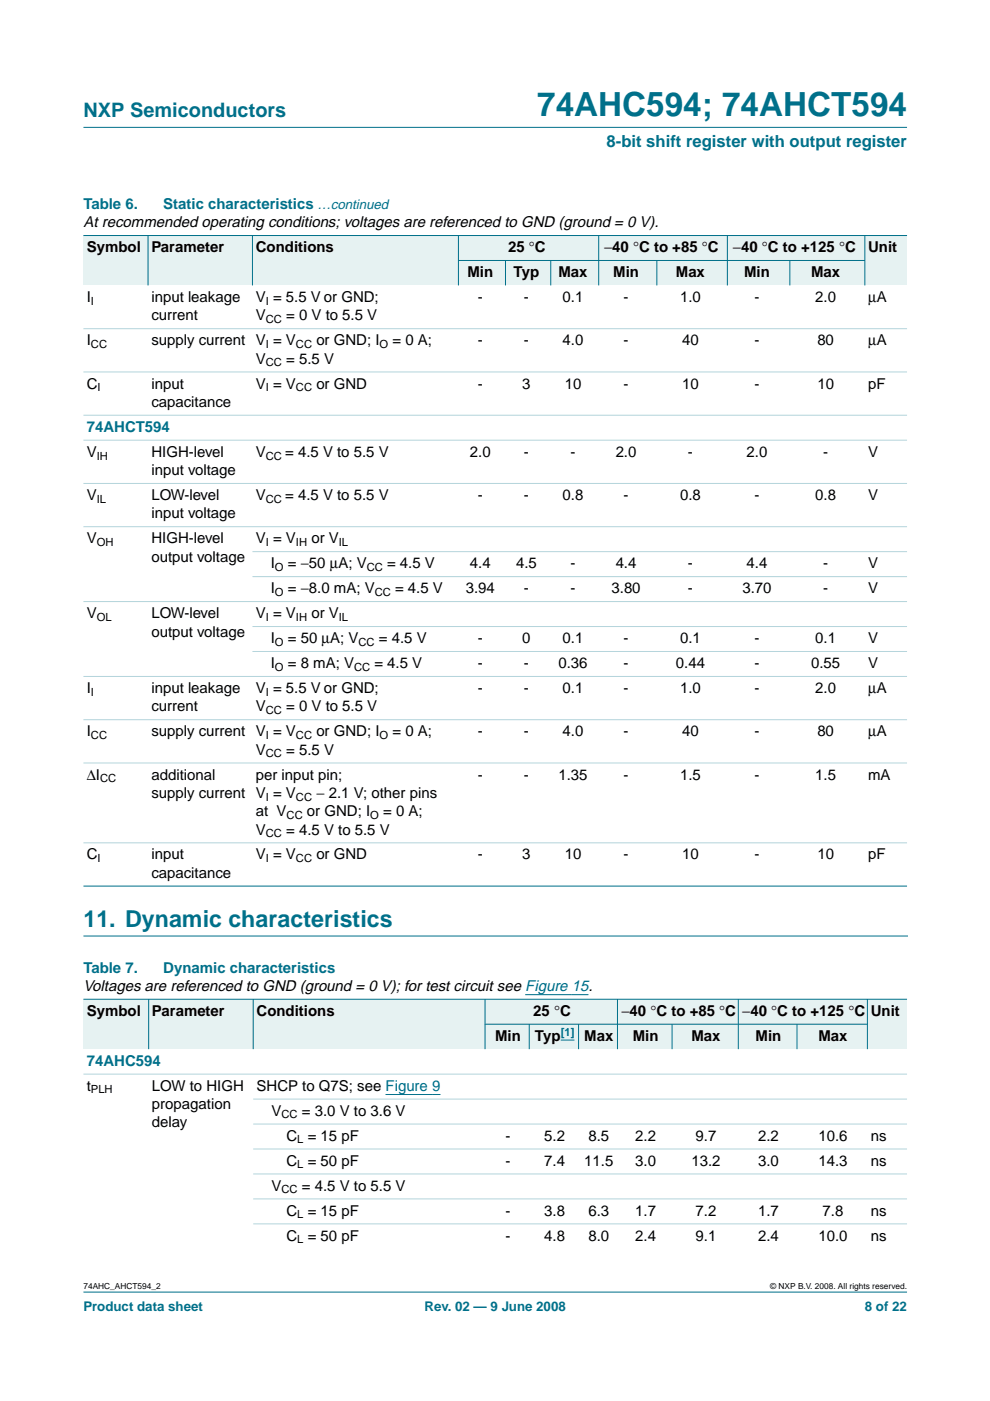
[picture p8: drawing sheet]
<svg xmlns="http://www.w3.org/2000/svg" width="210mm" height="297mm" viewBox="0 0 210 297" stroke-linecap="round" stroke-linejoin="round" font-family="sans-serif">
<defs><g id="words">
<text font-size="7.1" fill="#00708a" x="113.9" y="24.7">74AHC594; 74AHCT594</text>
<text font-size="4.9" fill="#00708a" x="17.7" y="196.5">11. Dynamic characteristics</text>
<text font-size="4.2" fill="#00708a" x="17.7" y="24.9">NXP Semiconductors</text>
<text font-size="3.5" fill="#00708a" x="128.6" y="31.1">8-bit shift register with output register</text>
<g font-size="3.2" fill="#00708a">
<text x="17.7" y="44.3">Table 6.</text>
<text x="34.6" y="44.3">Static characteristics …continued</text>
<text x="18.4" y="91.6">74AHCT594</text>
<text x="17.7" y="206.2">Table 7.</text>
<text x="34.6" y="206.2">Dynamic characteristics</text>
<text x="18.4" y="226">74AHC594</text>
</g>
<g font-size="3.2">
<text x="17.7" y="48.2">At recommended operating conditions; voltages are referenced to GND (ground = 0 V).</text>
<text x="18.4" y="53.5">Symbol</text>
<text x="32.1" y="53.5">Parameter</text>
<text x="54.2" y="53.5">Conditions</text>
<text x="107.7" y="53.5">25 °C</text>
<text x="128.1" y="53.5">−40 °C to +85 °C</text>
<text x="155.4" y="53.5">−40 °C to +125 °C</text>
<text x="184.1" y="53.5">Unit</text>
<text x="99.1" y="58.8">Min</text>
<text x="108.9" y="58.8">Typ</text>
<text x="118.4" y="58.8">Max</text>
<text x="130" y="58.8">Min</text>
<text x="143.3" y="58.8">Max</text>
<text x="157.8" y="58.8">Min</text>
<text x="172" y="58.8">Max</text>
<text x="18.4" y="64">I</text>
<text x="32.1" y="64">input leakage</text>
<text x="54.2" y="64">V = 5.5 V or GND;</text>
<text x="101.3" y="64">-</text>
<text x="111.1" y="64">-</text>
<text x="119.3" y="64">0.1</text>
<text x="132.2" y="64">-</text>
<text x="144.2" y="64">1.0</text>
<text x="160" y="64">-</text>
<text x="172.9" y="64">2.0</text>
<text x="184.1" y="64">µA</text>
<text x="32.1" y="67.9">current</text>
<text x="54.2" y="67.9">V</text>
<text x="60.7" y="67.9">= 0 V to 5.5 V</text>
<text x="18.4" y="73.2">I</text>
<text x="32.1" y="73.2">supply current V = V</text>
<text x="54.2" y="77.1">V</text>
<text x="60.7" y="77.1">= 5.5 V</text>
<text x="67.1" y="73.2">or GND; I</text>
<text x="83.2" y="73.2">= 0 A;</text>
<text x="101.3" y="73.2">-</text>
<text x="111.1" y="73.2">-</text>
<text x="119.3" y="73.2">4.0</text>
<text x="132.2" y="73.2">-</text>
<text x="144.6" y="73.2">40</text>
<text x="160" y="73.2">-</text>
<text x="173.3" y="73.2">80</text>
<text x="184.1" y="73.2">µA</text>
<text x="18.4" y="82.4">C</text>
<text x="32.1" y="82.4">input</text>
<text x="54.2" y="82.4">V = V</text>
<text x="67.1" y="82.4">or GND</text>
<text x="101.3" y="82.4">-</text>
<text x="110.7" y="82.4">3</text>
<text x="119.7" y="82.4">10</text>
<text x="132.2" y="82.4">-</text>
<text x="144.6" y="82.4">10</text>
<text x="160" y="82.4">-</text>
<text x="173.3" y="82.4">10</text>
<text x="184.1" y="82.4">pF</text>
<text x="32.1" y="86.3">capacitance</text>
<text x="18.4" y="96.9">V</text>
<text x="32.1" y="96.9">HIGH-level</text>
<text x="32.1" y="100.7">input voltage</text>
<text x="54.2" y="96.9">V</text>
<text x="60.5" y="96.9">= 4.5 V to 5.5 V</text>
<text x="99.6" y="96.9">2.0</text>
<text x="111.1" y="96.9">-</text>
<text x="121" y="96.9">-</text>
<text x="130.5" y="96.9">2.0</text>
<text x="145.9" y="96.9">-</text>
<text x="158.3" y="96.9">2.0</text>
<text x="174.5" y="96.9">-</text>
<text x="184.1" y="96.9">V</text>
<text x="18.4" y="106">V</text>
<text x="32.1" y="106">LOW-level</text>
<text x="54.2" y="106">V</text>
<text x="60.5" y="106">= 4.5 V to 5.5 V</text>
<text x="101.3" y="106">-</text>
<text x="111.1" y="106">-</text>
<text x="119.3" y="106">0.8</text>
<text x="132.2" y="106">-</text>
<text x="144.2" y="106">0.8</text>
<text x="160" y="106">-</text>
<text x="172.9" y="106">0.8</text>
<text x="184.1" y="106">V</text>
<text x="32.1" y="109.9">input voltage</text>
<text x="18.4" y="115.2">V</text>
<text x="32.1" y="115.2">HIGH-level</text>
<text x="32.1" y="119.1">output voltage</text>
<text x="54.2" y="115.2">V = V</text>
<text x="66" y="115.2">or V</text>
<text x="57.4" y="125.8">I</text>
<text x="57.4" y="120.5">I</text>
<text x="61" y="120.5">= −50 µA; V</text>
<text x="61" y="125.8">= −8.0 mA; V</text>
<text x="82.1" y="120.5">= 4.5 V</text>
<text x="83.8" y="125.8">= 4.5 V</text>
<text x="98.7" y="125.8">3.94</text>
<text x="99.6" y="120.5">4.4</text>
<text x="109.4" y="120.5">4.5</text>
<text x="111.1" y="125.8">-</text>
<text x="121" y="120.5">-</text>
<text x="121" y="125.8">-</text>
<text x="129.7" y="125.8">3.80</text>
<text x="130.5" y="120.5">4.4</text>
<text x="145.9" y="125.8">-</text>
<text x="145.9" y="120.5">-</text>
<text x="157.4" y="125.8">3.70</text>
<text x="158.3" y="120.5">4.4</text>
<text x="174.5" y="125.8">-</text>
<text x="174.5" y="120.5">-</text>
<text x="184.1" y="125.8">V</text>
<text x="184.1" y="120.5">V</text>
<text x="18.4" y="131.1">V</text>
<text x="32.1" y="131.1">LOW-level</text>
<text x="54.2" y="131.1">V = V</text>
<text x="66" y="131.1">or V</text>
<text x="32.1" y="135">output voltage</text>
<text x="57.4" y="136.4">I</text>
<text x="61" y="136.4">= 50 µA; V</text>
<text x="80.3" y="136.4">= 4.5 V</text>
<text x="101.3" y="136.4">-</text>
<text x="110.7" y="136.4">0</text>
<text x="119.3" y="136.4">0.1</text>
<text x="132.2" y="136.4">-</text>
<text x="144.2" y="136.4">0.1</text>
<text x="160" y="136.4">-</text>
<text x="172.9" y="136.4">0.1</text>
<text x="184.1" y="136.4">V</text>
<text x="57.4" y="141.7">I</text>
<text x="61" y="141.7">= 8 mA; V</text>
<text x="79.4" y="141.7">= 4.5 V</text>
<text x="101.3" y="141.7">-</text>
<text x="111.1" y="141.7">-</text>
<text x="118.4" y="141.7">0.36</text>
<text x="132.2" y="141.7">-</text>
<text x="143.3" y="141.7">0.44</text>
<text x="160" y="141.7">-</text>
<text x="172" y="141.7">0.55</text>
<text x="184.1" y="141.7">V</text>
<text x="18.4" y="146.9">I</text>
<text x="32.1" y="146.9">input leakage</text>
<text x="54.2" y="146.9">V = 5.5 V or GND;</text>
<text x="101.3" y="146.9">-</text>
<text x="111.1" y="146.9">-</text>
<text x="119.3" y="146.9">0.1</text>
<text x="132.2" y="146.9">-</text>
<text x="144.2" y="146.9">1.0</text>
<text x="160" y="146.9">-</text>
<text x="172.9" y="146.9">2.0</text>
<text x="184.1" y="146.9">µA</text>
<text x="32.1" y="150.8">current</text>
<text x="54.2" y="150.8">V</text>
<text x="60.7" y="150.8">= 0 V to 5.5 V</text>
<text x="18.4" y="156.1">I</text>
<text x="32.1" y="156.1">supply current V = V</text>
<text x="54.2" y="160">V</text>
<text x="60.7" y="160">= 5.5 V</text>
<text x="67.1" y="156.1">or GND; I</text>
<text x="83.2" y="156.1">= 0 A;</text>
<text x="101.3" y="156.1">-</text>
<text x="111.1" y="156.1">-</text>
<text x="119.3" y="156.1">4.0</text>
<text x="132.2" y="156.1">-</text>
<text x="144.6" y="156.1">40</text>
<text x="160" y="156.1">-</text>
<text x="173.3" y="156.1">80</text>
<text x="184.1" y="156.1">µA</text>
<text x="18.4" y="165.3">∆I</text>
<text x="32.1" y="165.3">additional</text>
<text x="54.2" y="165.3">per input pin;</text>
<text x="101.3" y="165.3">-</text>
<text x="111.1" y="165.3">-</text>
<text x="118.4" y="165.3">1.35</text>
<text x="132.2" y="165.3">-</text>
<text x="144.2" y="165.3">1.5</text>
<text x="160" y="165.3">-</text>
<text x="172.9" y="165.3">1.5</text>
<text x="184.1" y="165.3">mA</text>
<text x="32.1" y="169.2">supply current V = V</text>
<text x="54.2" y="173.1">at V</text>
<text x="65.1" y="173.1">or GND; I</text>
<text x="67.1" y="169.2">− 2.1 V; other pins</text>
<text x="81.2" y="173.1">= 0 A;</text>
<text x="54.2" y="176.9">V</text>
<text x="60.7" y="176.9">= 4.5 V to 5.5 V</text>
<text x="18.4" y="182.2">C</text>
<text x="32.1" y="182.2">input</text>
<text x="54.2" y="182.2">V = V</text>
<text x="67.1" y="182.2">or GND</text>
<text x="101.3" y="182.2">-</text>
<text x="110.7" y="182.2">3</text>
<text x="119.7" y="182.2">10</text>
<text x="132.2" y="182.2">-</text>
<text x="144.6" y="182.2">10</text>
<text x="160" y="182.2">-</text>
<text x="173.3" y="182.2">10</text>
<text x="184.1" y="182.2">pF</text>
<text x="32.1" y="186.1">capacitance</text>
<text x="17.7" y="210.1">Voltages are referenced to GND (ground = 0 V); for test circuit see Figure 15.</text>
<text x="18.4" y="215.4">Symbol</text>
<text x="32.2" y="215.4">Parameter</text>
<text x="54.4" y="215.4">Conditions</text>
<text x="113.1" y="215.4">25 °C</text>
<text x="131.7" y="215.4">−40 °C to +85 °C</text>
<text x="157.4" y="215.4">−40 °C to +125 °C</text>
<text x="184.6" y="215.4">Unit</text>
<text x="105" y="220.7">Min</text>
<text x="113.4" y="220.7">Typ</text>
<text x="123.9" y="220.7">Max</text>
<text x="134.2" y="220.7">Min</text>
<text x="146.6" y="220.7">Max</text>
<text x="160.2" y="220.7">Min</text>
<text x="173.5" y="220.7">Max</text>
<text x="18.4" y="231.3">t</text>
<text x="32.2" y="231.3">LOW to HIGH</text>
<text x="54.4" y="231.3">SHCP to Q7S; see Figure 9</text>
<text x="32.2" y="235.1">propagation</text>
<text x="32.2" y="239">delay</text>
<text x="57.6" y="236.6">V</text>
<text x="64" y="236.6">= 3.0 V to 3.6 V</text>
<text x="60.7" y="241.8">C = 15 pF</text>
<text x="107.2" y="241.8">-</text>
<text x="115.4" y="241.8">5.2</text>
<text x="124.8" y="241.8">8.5</text>
<text x="134.7" y="241.8">2.2</text>
<text x="147.5" y="241.8">9.7</text>
<text x="160.7" y="241.8">2.2</text>
<text x="173.5" y="241.8">10.6</text>
<text x="184.6" y="241.8">ns</text>
<text x="60.7" y="247.1">C = 50 pF</text>
<text x="107.2" y="247.1">-</text>
<text x="115.4" y="247.1">7.4</text>
<text x="123.9" y="247.1">11.5</text>
<text x="134.7" y="247.1">3.0</text>
<text x="146.6" y="247.1">13.2</text>
<text x="160.7" y="247.1">3.0</text>
<text x="173.5" y="247.1">14.3</text>
<text x="184.6" y="247.1">ns</text>
<text x="57.6" y="252.4">V</text>
<text x="60.7" y="257.7">C = 15 pF</text>
<text x="64" y="252.4">= 4.5 V to 5.5 V</text>
<text x="107.2" y="257.7">-</text>
<text x="115.4" y="257.7">3.8</text>
<text x="124.8" y="257.7">6.3</text>
<text x="134.7" y="257.7">1.7</text>
<text x="147.5" y="257.7">7.2</text>
<text x="160.7" y="257.7">1.7</text>
<text x="174.4" y="257.7">7.8</text>
<text x="184.6" y="257.7">ns</text>
<text x="60.7" y="263">C = 50 pF</text>
<text x="107.2" y="263">-</text>
<text x="115.4" y="263">4.8</text>
<text x="124.8" y="263">8.0</text>
<text x="134.7" y="263">2.4</text>
<text x="147.5" y="263">9.1</text>
<text x="160.7" y="263">2.4</text>
<text x="173.5" y="263">10.0</text>
<text x="184.6" y="263">ns</text>
</g>
<g font-size="2.8" fill="#00708a">
<text x="17.7" y="278">Product data sheet</text>
<text x="90" y="278">Rev. 02 — 9 June 2008</text>
<text x="183.4" y="278">8 of 22</text>
</g>
<g font-size="2.4">
<text x="19.3" y="64.6">I</text>
<text x="56.4" y="64.6">I</text>
<text x="56.4" y="68.5">CC</text>
<text x="19.3" y="73.8">CC</text>
<text x="56.4" y="73.8">I</text>
<text x="56.4" y="77.7">CC</text>
<text x="62.8" y="73.8">CC</text>
<text x="80.5" y="73.8">O</text>
<text x="20.7" y="83">I</text>
<text x="56.4" y="83">I</text>
<text x="62.8" y="83">CC</text>
<text x="20.5" y="97.4">IH</text>
<text x="56.4" y="97.4">CC</text>
<text x="20.5" y="106.6">IL</text>
<text x="56.4" y="106.6">CC</text>
<text x="20.5" y="115.8">OH</text>
<text x="56.4" y="115.8">I</text>
<text x="62.8" y="115.8">IH</text>
<text x="71.8" y="115.8">IL</text>
<text x="58.3" y="121.1">O</text>
<text x="77.7" y="121.1">CC</text>
<text x="20.5" y="131.6">OL</text>
<text x="56.4" y="131.6">I</text>
<text x="58.3" y="126.4">O</text>
<text x="62.8" y="131.6">IH</text>
<text x="71.8" y="131.6">IL</text>
<text x="79.4" y="126.4">CC</text>
<text x="58.3" y="136.9">O</text>
<text x="76" y="136.9">CC</text>
<text x="58.3" y="142.2">O</text>
<text x="75.1" y="142.2">CC</text>
<text x="19.3" y="147.5">I</text>
<text x="56.4" y="147.5">I</text>
<text x="56.4" y="151.4">CC</text>
<text x="19.3" y="156.7">CC</text>
<text x="56.4" y="156.7">I</text>
<text x="56.4" y="160.6">CC</text>
<text x="62.8" y="156.7">CC</text>
<text x="80.5" y="156.7">O</text>
<text x="21.2" y="165.9">CC</text>
<text x="56.4" y="169.7">I</text>
<text x="60.8" y="173.6">CC</text>
<text x="62.8" y="169.7">CC</text>
<text x="78.5" y="173.6">O</text>
<text x="56.4" y="177.5">CC</text>
<text x="20.7" y="182.8">I</text>
<text x="56.4" y="182.8">I</text>
<text x="62.8" y="182.8">CC</text>
<text x="19.3" y="231.8">PLH</text>
<text x="59.7" y="237.1">CC</text>
<text x="63" y="242.4">L</text>
<text x="63" y="247.7">L</text>
<text x="59.7" y="253">CC</text>
<text x="63" y="258.3">L</text>
<text x="63" y="263.6">L</text>
</g>
<text font-size="2.4" fill="#00f" x="118.9" y="219.7">[1]</text>
<g font-size="1.8">
<text x="17.7" y="273.4">74AHC_AHCT594_2</text>
<text x="163.3" y="273.4">© NXP B.V. 2008. All rights reserved.</text>
</g>
</g></defs>
<g fill="#00708a" stroke="#00708a" stroke-width=".21">
<path d="M17.7 273.9h174.6z"/>
<path d="M17.7 27h174.6z"/>
</g>
<path d="M17.7 198.5h174.7" fill="none" stroke="#00708a" stroke-width=".21"/>
<g fill="#e6f2f2">
<path d="M17.7 49.9h13.7v10.6h-13.7z" fill-rule="evenodd"/>
<path d="M31.4 49.9h22.1v10.6h-22.1z" fill-rule="evenodd"/>
<path d="M53.5 49.9h43.7v10.6h-43.7z" fill-rule="evenodd"/>
<path d="M97.2 49.9h29.7v5.3h-29.7z" fill-rule="evenodd"/>
<path d="M126.9 49.9h27.3v5.3h-27.3z" fill-rule="evenodd"/>
<path d="M154.2 49.9h29.2v5.3h-29.2z" fill-rule="evenodd"/>
<path d="M183.4 49.9h8.9v10.6h-8.9z" fill-rule="evenodd"/>
<path d="M97.2 55.2h10v5.3h-10z" fill-rule="evenodd"/>
<path d="M107.2 55.2h9.6v5.3h-9.6z" fill-rule="evenodd"/>
<path d="M116.8 55.2h10.1v5.3h-10.1z" fill-rule="evenodd"/>
<path d="M126.9 55.2h12.4v5.3h-12.4z" fill-rule="evenodd"/>
<path d="M139.3 55.2h14.9v5.3h-14.9z" fill-rule="evenodd"/>
<path d="M154.2 55.2h13.3v5.3h-13.3z" fill-rule="evenodd"/>
<path d="M167.5 55.2h15.9v5.3h-15.9z" fill-rule="evenodd"/>
</g>
<g fill="#00708a" stroke="#00708a" stroke-width=".21">
<path d="M31.4 49.9v10.6z"/>
<path d="M53.5 49.9v10.6z"/>
<path d="M97.2 49.9v10.6z"/>
<path d="M107.2 55.2v5.3z"/>
<path d="M116.8 55.2v5.3z"/>
<path d="M126.9 49.9v10.6z"/>
<path d="M139.3 55.2v5.3z"/>
<path d="M154.2 49.9v10.6z"/>
<path d="M167.5 55.2v5.3z"/>
<path d="M183.4 49.9v10.6z"/>
<path d="M17.7 49.9h174.6z"/>
<path d="M97.2 55.2h86.2z"/>
<path d="M17.7 187.9h174.6z"/>
</g>
<g fill="#b3d4db" stroke="#b3d4db" stroke-width=".21">
<path d="M17.7 69.7h174.6z"/>
<path d="M17.7 78.9h174.6z"/>
<path d="M17.7 88h174.6z"/>
<path d="M17.7 93.3h174.6z"/>
<path d="M17.7 102.5h174.6z"/>
<path d="M17.7 111.7h174.6z"/>
<path d="M53.5 117h138.8z"/>
<path d="M53.5 122.3h138.8z"/>
<path d="M17.7 127.5h174.6z"/>
<path d="M53.5 132.8h138.8z"/>
<path d="M53.5 138.1h138.8z"/>
<path d="M17.7 143.4h174.6z"/>
<path d="M17.7 152.6h174.6z"/>
<path d="M17.7 161.8h174.6z"/>
<path d="M17.7 178.7h174.6z"/>
</g>
<path d="M111.4 210.9h13.4" fill="none" stroke="#00f" stroke-width=".21"/>
<g fill="#e6f2f2">
<path d="M17.7 211.9h13.8v10.5h-13.8z" fill-rule="evenodd"/>
<path d="M31.5 211.9h22.2v10.5h-22.2z" fill-rule="evenodd"/>
<path d="M53.7 211.9h49.1v10.5h-49.1z" fill-rule="evenodd"/>
<path d="M102.8 211.9h28.1v5.3h-28.1z" fill-rule="evenodd"/>
<path d="M130.9 211.9h25.6v5.3h-25.6z" fill-rule="evenodd"/>
<path d="M156.5 211.9h27.4v5.3h-27.4z" fill-rule="evenodd"/>
<path d="M183.9 211.9h8.4v5.3h-8.4z" fill-rule="evenodd"/>
<path d="M102.8 217.2h9.4v5.2h-9.4z" fill-rule="evenodd"/>
<path d="M112.2 217.2h10.5v5.2h-10.5z" fill-rule="evenodd"/>
</g>
<path d="M118.9 220.5h2.9z" fill="#00f" stroke="#00f" stroke-width=".21"/>
<g fill="#e6f2f2">
<path d="M122.7 217.2h8.2v5.2h-8.2z" fill-rule="evenodd"/>
<path d="M130.9 217.2h11.6v5.2h-11.6z" fill-rule="evenodd"/>
<path d="M142.5 217.2h14v5.2h-14z" fill-rule="evenodd"/>
<path d="M156.5 217.2h12.5v5.2h-12.5z" fill-rule="evenodd"/>
<path d="M169 217.2h14.9v5.2h-14.9z" fill-rule="evenodd"/>
<path d="M183.9 217.2h8.4v5.2h-8.4z" fill-rule="evenodd"/>
</g>
<path d="M81.7 232.1h11.7" fill="none" stroke="#00f" stroke-width=".21"/>
<g fill="#00708a" stroke="#00708a" stroke-width=".21">
<path d="M31.5 211.8v10.6z"/>
<path d="M53.7 211.8v10.6z"/>
<path d="M102.8 211.8v10.6z"/>
<path d="M112.2 217.1v5.3z"/>
<path d="M122.7 217.1v5.3z"/>
<path d="M130.9 211.8v10.6z"/>
<path d="M142.5 217.1v5.3z"/>
<path d="M156.5 211.8v10.6z"/>
<path d="M169 217.1v5.3z"/>
<path d="M183.9 211.8v10.6z"/>
<path d="M17.7 211.9h174.6z"/>
<path d="M102.8 217.2h81.2z"/>
</g>
<g fill="#b3d4db" stroke="#b3d4db" stroke-width=".21">
<path d="M17.7 227.7h174.6z"/>
<path d="M53.7 233h138.6z"/>
<path d="M53.7 238.3h138.6z"/>
<path d="M53.7 243.6h138.6z"/>
<path d="M53.7 248.9h138.6z"/>
<path d="M53.7 254.2h138.6z"/>
<path d="M53.7 259.5h138.6z"/>
</g>
<use href="#words"/>
</svg>
